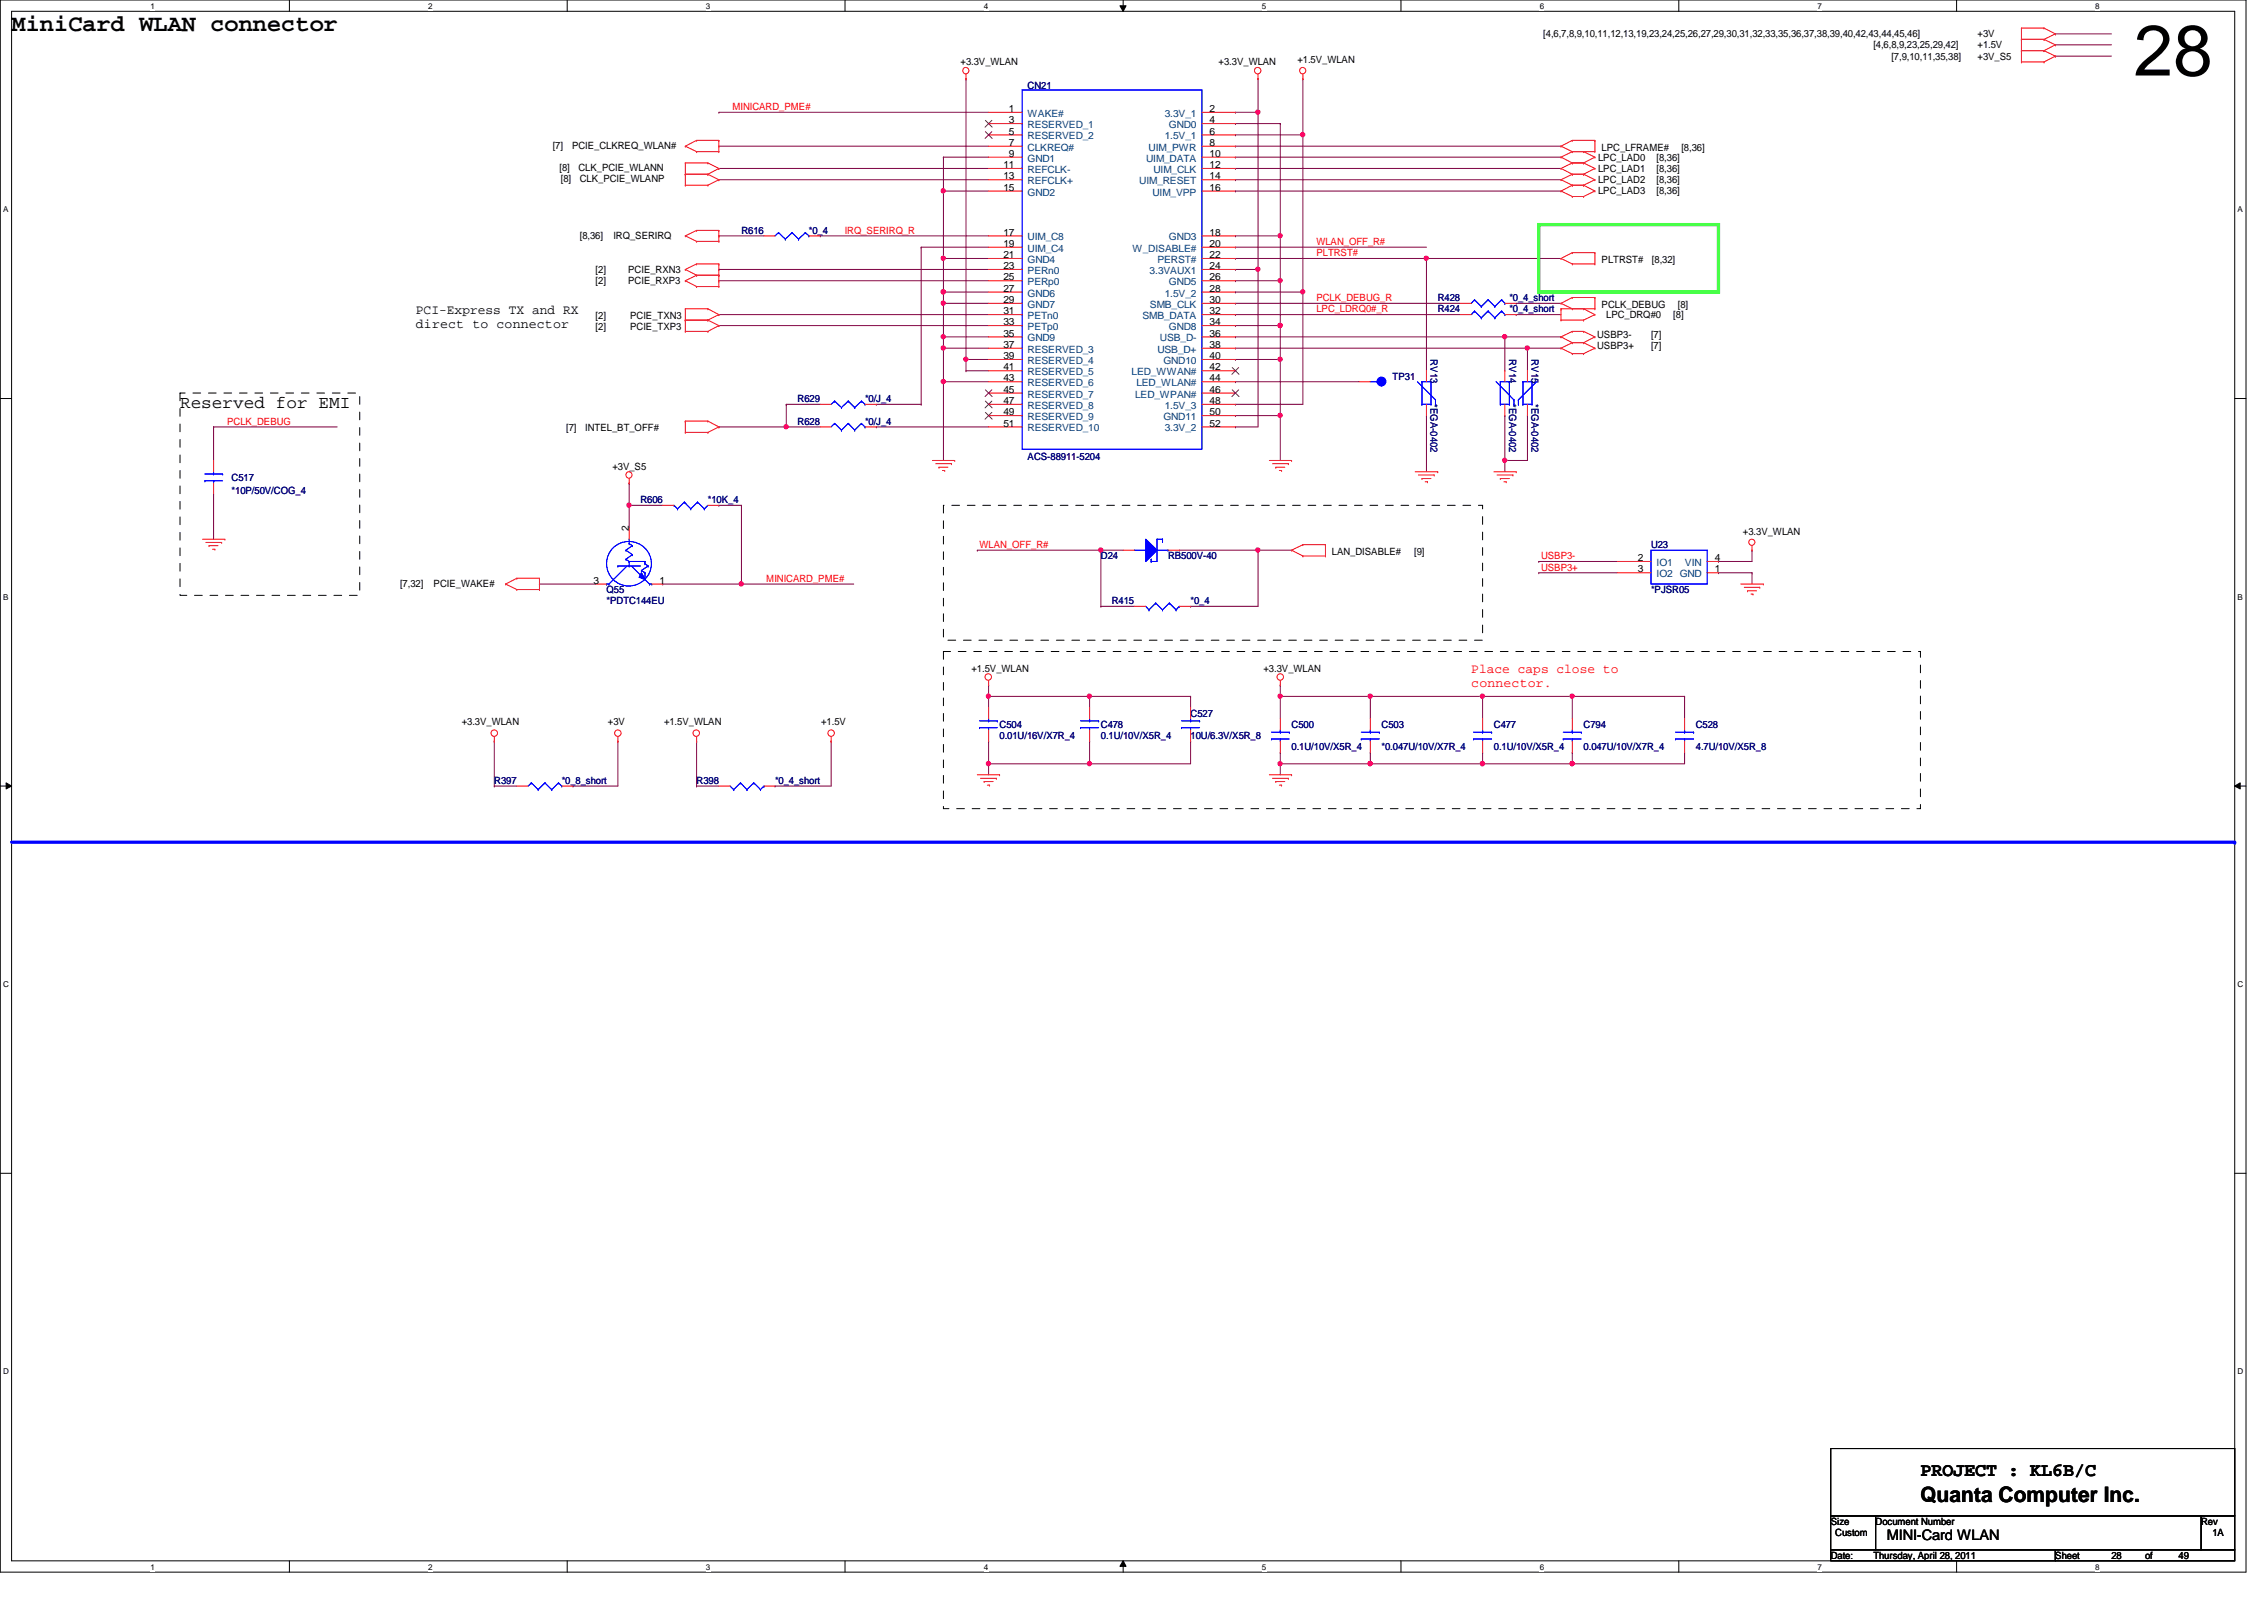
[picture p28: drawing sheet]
<svg xmlns="http://www.w3.org/2000/svg" width="297mm" height="210mm" viewBox="0 0 297 210" stroke-linecap="round" stroke-linejoin="round" font-family="sans-serif">
<defs><g id="words">
<text font-size="9.4" x="279.9" y="9.9">28</text>
<text font-size="3.1" x="1.5" y="4.1">MiniCard WLAN connector</text>
<text font-size="2.8" x="252" y="197.1">Quanta Computer Inc.</text>
<text font-size="2.5" x="252" y="193.6">PROJECT : KL6B/C</text>
<text font-size="2.3" x="23.6" y="53.5">Reserved for EMI</text>
<text font-size="1.9" x="247.6" y="202.1">MINI-Card WLAN</text>
<g font-size="1.7">
<text x="54.6" y="41.2">PCI-Express TX and RX</text>
<text x="54.6" y="43.1">direct to connector</text>
</g>
<g font-size="1.7" fill="#f00">
<text x="193" y="88.3">Place caps close to</text>
<text x="193" y="90.2">connector.</text>
</g>
<g font-size="1.3">
<text x="202.5" y="4.9">[4,6,7,8,9,10,11,12,13,19,23,24,25,26,27,29,30,31,32,33,35,36,37,38,39,40,42,43,44,45,46]</text>
<text x="259.5" y="4.9">+3V</text>
<text x="126" y="8.6">+3.3V_WLAN</text>
<text x="159.9" y="8.6">+3.3V_WLAN</text>
<text x="170.2" y="8.3">+1.5V_WLAN</text>
<text x="245.8" y="6.3">[4,6,8,9,23,25,29,42]</text>
<text x="248.2" y="7.8">[7,9,10,11,35,38]</text>
<text x="259.5" y="6.3">+1.5V</text>
<text x="259.5" y="7.8">+3V_S5</text>
<text x="132.4" y="14.7">1</text>
<text x="132.4" y="16.2">3</text>
<text x="132.4" y="17.7">5</text>
<text x="158.7" y="14.7">2</text>
<text x="158.7" y="16.2">4</text>
<text x="158.7" y="17.7">6</text>
<text x="72.5" y="19.6">[7]</text>
<text x="73.4" y="22.4">[8]</text>
<text x="73.6" y="23.9">[8]</text>
<text x="75.1" y="19.6">PCIE_CLKREQ_WLAN#</text>
<text x="75.9" y="22.4">CLK_PCIE_WLANN</text>
<text x="76.1" y="23.9">CLK_PCIE_WLANP</text>
<text x="131.7" y="22.1">11</text>
<text x="131.7" y="23.5">13</text>
<text x="132.4" y="19.1">7</text>
<text x="132.4" y="20.6">9</text>
<text x="158.7" y="19.1">8</text>
<text x="158.7" y="20.6">10</text>
<text x="158.7" y="22.1">12</text>
<text x="158.7" y="23.5">14</text>
<text x="209.7" y="21.1">LPC_LAD0</text>
<text x="209.7" y="22.6">LPC_LAD1</text>
<text x="210.1" y="19.8">LPC_LFRAME#</text>
<text x="217.3" y="21.1">[8,36]</text>
<text x="217.3" y="22.6">[8,36]</text>
<text x="220.6" y="19.8">[8,36]</text>
<text x="131.7" y="25">15</text>
<text x="158.7" y="25">16</text>
<text x="209.7" y="24">LPC_LAD2</text>
<text x="209.7" y="25.5">LPC_LAD3</text>
<text x="217.3" y="24">[8,36]</text>
<text x="217.3" y="25.5">[8,36]</text>
<text x="76.1" y="31.4">[8,36]</text>
<text x="78.1" y="35.8">[2]</text>
<text x="80.5" y="31.4">IRQ_SERIRQ</text>
<text x="82.4" y="35.8">PCIE_RXN3</text>
<text x="131.7" y="30.9">17</text>
<text x="131.7" y="32.4">19</text>
<text x="131.7" y="33.9">21</text>
<text x="131.7" y="35.3">23</text>
<text x="158.7" y="30.9">18</text>
<text x="158.7" y="32.4">20</text>
<text x="158.7" y="33.9">22</text>
<text x="158.7" y="35.3">24</text>
<text x="210.1" y="34.5">PLTRST#</text>
<text x="216.7" y="34.5">[8,32]</text>
<text x="78.1" y="37.3">[2]</text>
<text x="78.1" y="41.9">[2]</text>
<text x="82.4" y="37.3">PCIE_RXP3</text>
<text x="82.7" y="41.9">PCIE_TXN3</text>
<text x="131.7" y="36.8">25</text>
<text x="131.7" y="38.3">27</text>
<text x="131.7" y="39.8">29</text>
<text x="131.7" y="41.2">31</text>
<text x="158.7" y="36.8">26</text>
<text x="158.7" y="38.3">28</text>
<text x="158.7" y="39.8">30</text>
<text x="158.7" y="41.2">32</text>
<text x="210.1" y="40.4">PCLK_DEBUG</text>
<text x="210.7" y="41.7">LPC_DRQ#0</text>
<text x="219.5" y="41.7">[8]</text>
<text x="220.1" y="40.4">[8]</text>
<text x="78.1" y="43.3">[2]</text>
<text x="82.7" y="43.3">PCIE_TXP3</text>
<text x="131.7" y="42.7">33</text>
<text x="131.7" y="44.2">35</text>
<text x="131.7" y="45.6">37</text>
<text x="131.7" y="47.1">39</text>
<text x="158.7" y="42.7">34</text>
<text x="158.7" y="44.2">36</text>
<text x="158.7" y="45.6">38</text>
<text x="158.7" y="47.1">40</text>
<text x="209.5" y="44.4">USBP3-</text>
<text x="209.5" y="45.8">USBP3+</text>
<text x="216.6" y="44.4">[7]</text>
<text x="216.6" y="45.8">[7]</text>
<text x="131.7" y="48.6">41</text>
<text x="131.7" y="50">43</text>
<text x="131.7" y="51.5">45</text>
<text x="131.7" y="53">47</text>
<text x="158.7" y="48.6">42</text>
<text x="158.7" y="50">44</text>
<text x="158.7" y="51.5">46</text>
<text x="158.7" y="53">48</text>
<text x="74.3" y="56.6">[7]</text>
<text x="76.8" y="56.6">INTEL_BT_OFF#</text>
<text x="131.7" y="54.5">49</text>
<text x="131.7" y="56">51</text>
<text x="158.7" y="54.5">50</text>
<text x="158.7" y="56">52</text>
<text x="80.3" y="61.6">+3V_S5</text>
<text x="82.5" y="69.7" transform="rotate(-90 82.5 69.7)">2</text>
<text x="228.7" y="70.1">+3.3V_WLAN</text>
<text x="52.5" y="77">[7,32]</text>
<text x="56.9" y="77">PCIE_WAKE#</text>
<text x="77.8" y="76.6">3</text>
<text x="86.5" y="76.6">1</text>
<text x="174.7" y="72.8">LAN_DISABLE#</text>
<text x="185.5" y="72.8">[9]</text>
<text x="214.9" y="73.6">2</text>
<text x="214.9" y="75.1">3</text>
<text x="225" y="73.6">4</text>
<text x="225" y="75.1">1</text>
<text x="127.5" y="88.1">+1.5V_WLAN</text>
<text x="165.8" y="88.1">+3.3V_WLAN</text>
<text x="60.6" y="95.2">+3.3V_WLAN</text>
<text x="79.8" y="95.2">+3V</text>
<text x="87.1" y="95.2">+1.5V_WLAN</text>
<text x="107.7" y="95.2">+1.5V</text>
<text x="240.2" y="200.1">Size</text>
<text x="240.8" y="201.5">Custom</text>
<text x="246.1" y="200.1">Document Number</text>
<text x="288.8" y="200.1">Rev</text>
<text x="290.3" y="201.5">1A</text>
<text x="240.2" y="204.5">Date:</text>
<text x="245.8" y="204.5">Thursday, April 28, 2011</text>
<text x="269.7" y="204.5">Sheet</text>
<text x="277" y="204.5">28</text>
<text x="281.4" y="204.5">of</text>
<text x="285.8" y="204.5">49</text>
</g>
<g font-size="1.3" fill="#000080">
<text x="134.8" y="11.6">CN21</text>
<text x="97.3" y="30.6">R616</text>
<text x="106.1" y="30.6">*0_4</text>
<text x="188.6" y="41">R424</text>
<text x="188.6" y="39.5">R428</text>
<text x="198" y="41">*0_4_short</text>
<text x="198" y="39.5">*0_4_short</text>
<text x="187.7" y="47.2" transform="rotate(90 187.7 47.2)">RV13</text>
<text x="198" y="47.2" transform="rotate(90 198 47.2)">RV14</text>
<text x="201" y="47.2" transform="rotate(90 201 47.2)">RV15</text>
<text x="104.6" y="52.7">R629</text>
<text x="113.5" y="52.7">*0/J_4</text>
<text x="182.7" y="49.8">TP31</text>
<text x="187.7" y="53" transform="rotate(90 187.7 53)">*EGA-0402</text>
<text x="198" y="53" transform="rotate(90 198 53)">*EGA-0402</text>
<text x="201" y="53" transform="rotate(90 201 53)">*EGA-0402</text>
<text x="104.6" y="55.7">R628</text>
<text x="113.5" y="55.7">*0/J_4</text>
<text x="30.4" y="63.1">C517</text>
<text x="30.4" y="64.9">*10P/50V/COG_4</text>
<text x="84" y="66">R606</text>
<text x="92.9" y="66">*10K_4</text>
<text x="134.8" y="60.3">ACS-88911-5204</text>
<text x="216.6" y="71.9">U23</text>
<text x="79.6" y="77.8">Q55</text>
<text x="144.4" y="73.4">D24</text>
<text x="153.2" y="73.4">RB500V-40</text>
<text x="216.6" y="77.8">*PJSR05</text>
<text x="79.6" y="79.3">*PDTC144EU</text>
<text x="145.9" y="79.3">R415</text>
<text x="156.2" y="79.3">*0_4</text>
<text x="131.1" y="95.5">C504</text>
<text x="144.4" y="95.5">C478</text>
<text x="156.2" y="94">C527</text>
<text x="169.5" y="95.5">C500</text>
<text x="181.3" y="95.5">C503</text>
<text x="196" y="95.5">C477</text>
<text x="207.8" y="95.5">C794</text>
<text x="222.5" y="95.5">C528</text>
<text x="131.1" y="96.9">0.01U/16V/X7R_4</text>
<text x="144.4" y="96.9">0.1U/10V/X5R_4</text>
<text x="156.2" y="96.9">10U/6.3V/X5R_8</text>
<text x="169.5" y="98.4">0.1U/10V/X5R_4</text>
<text x="181.3" y="98.4">*0.047U/10V/X7R_4</text>
<text x="196" y="98.4">0.1U/10V/X5R_4</text>
<text x="207.8" y="98.4">0.047U/10V/X7R_4</text>
<text x="222.5" y="98.4">4.7U/10V/X5R_8</text>
<text x="64.9" y="102.8">R397</text>
<text x="73.7" y="102.8">*0_8_short</text>
<text x="91.4" y="102.8">R398</text>
<text x="101.7" y="102.8">*0_4_short</text>
</g>
<g font-size="1.3" fill="#f00">
<text x="96.1" y="14.4">MINICARD_PME#</text>
<text x="110.8" y="30.6">IRQ_SERIRQ_R</text>
<text x="172.7" y="32.1">WLAN_OFF_R#</text>
<text x="172.7" y="33.6">PLTRST#</text>
<text x="172.7" y="41">LPC_LDRQ0#_R</text>
<text x="172.7" y="39.5">PCLK_DEBUG_R</text>
<text x="29.8" y="55.7">PCLK_DEBUG</text>
<text x="128.5" y="71.9">WLAN_OFF_R#</text>
<text x="100.5" y="76.3">MINICARD_PME#</text>
<text x="202.2" y="73.4">USBP3-</text>
<text x="202.2" y="74.8">USBP3+</text>
</g>
<g font-size="1.3" fill="#004080">
<text x="134.8" y="15.3">WAKE#</text>
<text x="134.8" y="16.8">RESERVED_1</text>
<text x="152.8" y="15.3">3.3V_1</text>
<text x="153.4" y="16.8">GND0</text>
<text x="134.8" y="18.3">RESERVED_2</text>
<text x="134.8" y="19.8">CLKREQ#</text>
<text x="134.8" y="21.2">GND1</text>
<text x="134.8" y="22.7">REFCLK-</text>
<text x="150.4" y="21.2">UIM_DATA</text>
<text x="150.7" y="19.8">UIM_PWR</text>
<text x="151.3" y="22.7">UIM_CLK</text>
<text x="152.8" y="18.3">1.5V_1</text>
<text x="134.8" y="24.2">REFCLK+</text>
<text x="134.8" y="25.7">GND2</text>
<text x="149.5" y="24.2">UIM_RESET</text>
<text x="151.2" y="25.7">UIM_VPP</text>
<text x="134.8" y="31.5">UIM_C8</text>
<text x="134.8" y="33">UIM_C4</text>
<text x="134.8" y="34.5">GND4</text>
<text x="134.8" y="35.9">PERn0</text>
<text x="148.6" y="33">W_DISABLE#</text>
<text x="150.8" y="35.9">3.3VAUX1</text>
<text x="151.8" y="34.5">PERST#</text>
<text x="153.4" y="31.5">GND3</text>
<text x="134.8" y="37.4">PERp0</text>
<text x="134.8" y="38.9">GND6</text>
<text x="134.8" y="40.4">GND7</text>
<text x="134.8" y="41.9">PETn0</text>
<text x="149.9" y="41.9">SMB_DATA</text>
<text x="150.9" y="40.4">SMB_CLK</text>
<text x="152.8" y="38.9">1.5V_2</text>
<text x="153.4" y="37.4">GND5</text>
<text x="134.8" y="43.3">PETp0</text>
<text x="134.8" y="44.8">GND9</text>
<text x="134.8" y="46.3">RESERVED_3</text>
<text x="134.8" y="47.8">RESERVED_4</text>
<text x="151.8" y="46.3">USB_D+</text>
<text x="152.2" y="44.8">USB_D-</text>
<text x="152.7" y="47.8">GND10</text>
<text x="153.4" y="43.3">GND8</text>
<text x="134.8" y="49.2">RESERVED_5</text>
<text x="134.8" y="50.7">RESERVED_6</text>
<text x="134.8" y="52.2">RESERVED_7</text>
<text x="134.8" y="53.6">RESERVED_8</text>
<text x="148.5" y="49.2">LED_WWAN#</text>
<text x="148.9" y="52.2">LED_WPAN#</text>
<text x="149.1" y="50.7">LED_WLAN#</text>
<text x="152.8" y="53.6">1.5V_3</text>
<text x="134.8" y="55.1">RESERVED_9</text>
<text x="134.8" y="56.6">RESERVED_10</text>
<text x="152.7" y="55.1">GND11</text>
<text x="152.8" y="56.6">3.3V_2</text>
<text x="217.3" y="74.3">IO1</text>
<text x="217.3" y="75.7">IO2 GND</text>
<text x="221.1" y="74.3">VIN</text>
</g>
<g font-size="1.1">
<text x="19.7" y="1.1">1</text>
<text x="56.2" y="1.1">2</text>
<text x="92.6" y="1.1">3</text>
<text x="129.1" y="1.1">4</text>
<text x="165.6" y="1.1">5</text>
<text x="202" y="1.1">6</text>
<text x="238.5" y="1.1">7</text>
<text x="274.9" y="1.1">8</text>
<text x=".4" y="27.9">A</text>
<text x="293.6" y="27.9">A</text>
<text x=".4" y="78.7">B</text>
<text x="293.6" y="78.7">B</text>
<text x=".4" y="129.5">C</text>
<text x="293.6" y="129.5">C</text>
<text x=".4" y="180.3">D</text>
<text x="293.6" y="180.3">D</text>
<text x="19.7" y="205.9">1</text>
<text x="56.2" y="205.9">2</text>
<text x="92.6" y="205.9">3</text>
<text x="129.1" y="205.9">4</text>
<text x="165.6" y="205.9">5</text>
<text x="202" y="205.9">6</text>
<text x="238.5" y="205.9">7</text>
<text x="274.9" y="205.9">8</text>
</g>
</g></defs>
<path d="M0 0h294.7v206.2h-294.7zM1.5 1.5h291.7v203.3h-291.7z" fill="none" stroke="#000" stroke-width=".13"/>
<g fill="#fff">
<path d="M19.7 .2h.6v1.2h-.6z"/>
<path d="M19.7 204.9h.6v1.2h-.6z"/>
</g>
<path d="M38 0v1.5M38 204.8v1.4" fill="none" stroke="#000" stroke-width=".13"/>
<g fill="#fff">
<path d="M56.2 .2h.6v1.2h-.6z"/>
<path d="M56.2 204.9h.6v1.2h-.6z"/>
</g>
<path d="M74.4 0v1.5M74.4 204.8v1.4" fill="none" stroke="#000" stroke-width=".13"/>
<g fill="#fff">
<path d="M92.6 .2h.6v1.2h-.6z"/>
<path d="M92.6 204.9h.6v1.2h-.6z"/>
</g>
<path d="M110.9 0v1.5M110.9 204.8v1.4" fill="none" stroke="#000" stroke-width=".13"/>
<g fill="#fff">
<path d="M129.1 .2h.6v1.2h-.6z"/>
<path d="M129.1 204.9h.6v1.2h-.6z"/>
</g>
<path d="M146.9 .8h.8l-.3 .7zM147.4 0v1.5M147.4 204.8l.3 .7h-.8zM147.4 204.8v1.4" fill="none" stroke="#000" stroke-width=".13"/>
<path d="M146.9 .8h.8l-.3 .7zM147.4 204.8l.3 .7h-.8z" fill="#000"/>
<g fill="#fff">
<path d="M165.6 .2h.6v1.2h-.6z"/>
<path d="M165.6 204.9h.6v1.2h-.6z"/>
</g>
<path d="M183.8 0v1.5M183.8 204.8v1.4" fill="none" stroke="#000" stroke-width=".13"/>
<g fill="#fff">
<path d="M202 .2h.6v1.2h-.6z"/>
<path d="M202 204.9h.6v1.2h-.6z"/>
</g>
<path d="M220.3 0v1.5M220.3 204.8v1.4" fill="none" stroke="#000" stroke-width=".13"/>
<g fill="#fff">
<path d="M238.5 .2h.6v1.2h-.6z"/>
<path d="M238.5 204.9h.6v1.2h-.6z"/>
</g>
<path d="M256.7 0v1.5M256.7 204.8v1.4" fill="none" stroke="#000" stroke-width=".13"/>
<g fill="#fff">
<path d="M274.9 .2h.6v1.2h-.6z"/>
<path d="M274.9 204.9h.6v1.2h-.6z"/>
<path d="M.4 26.9h.7v1.2h-.7z"/>
<path d="M293.6 26.9h.7v1.2h-.7z"/>
<path d="M.4 77.7h.7v1.2h-.7z"/>
<path d="M293.6 77.7h.7v1.2h-.7z"/>
</g>
<path d="M0 52.3h1.5M293.2 52.3h1.5" fill="none" stroke="#000" stroke-width=".13"/>
<g fill="#fff">
<path d="M.4 128.5h.8v1.2h-.8z"/>
<path d="M293.6 128.5h.7v1.2h-.7z"/>
</g>
<path d="M0 103.1h1.5M.8 102.7l.7 .4-.7 .4zM293.2 103.1l.7-.4v.8zM293.2 103.1h1.5" fill="none" stroke="#000" stroke-width=".13"/>
<path d="M.8 102.7l.7 .4-.7 .4zM293.2 103.1l.7-.4v.8z" fill="#000"/>
<g fill="#fff">
<path d="M.4 179.3h.8v1.2h-.8z"/>
<path d="M293.6 179.3h.7v1.2h-.7z"/>
</g>
<path d="M0 153.9h1.5M293.2 153.9h1.5" fill="none" stroke="#000" stroke-width=".13"/>
<g fill="none" stroke="#800040" stroke-width=".13">
<path d="M94.3 19.2h.1M94.3 19.2h35.4M162.1 19.2h.1M162.1 19.2h42.7M94.3 35.3h.1M94.3 35.3h35.4M162.1 23.6h.1M162.1 25.1h.1M162.1 20.6h.1M162.1 22.1h.1M162.1 23.6h42.7M162.1 25.1h42.7"/>
<path d="M162.1 20.6h42.7M162.1 22.1h42.7M187.2 33.9h.1M187.2 33.9h17.6M126.7 48.6h.1M126.7 47.2h.1M126.7 48.6h3M126.7 47.2v1.4M162.1 54.5h.1M162.1 54.5h5.9"/>
</g>
<circle cx="187.1" cy="33.9" r=".29" fill="#f0f"/>
<circle cx="187.1" cy="33.9" r=".29" fill="none" stroke="#f0f" stroke-width=".13"/>
<path d="M94.3 36.8h.1M94.3 36.8h35.4M94.3 42.7h.1M94.3 41.3h.1M94.3 42.7h35.4M94.3 41.3h35.4M162.1 42.7h.1M162.1 42.7h5.9M168 54.5h.1M168 54.5v5.9" fill="none" stroke="#800040" stroke-width=".13"/>
<circle cx="167.9" cy="54.5" r=".29" fill="#f0f"/>
<circle cx="167.9" cy="54.5" r=".29" fill="none" stroke="#f0f" stroke-width=".13"/>
<path d="M162.1 14.7h.1M165.1 10.3h.1M165.1 10.3v4.4h-3M123.8 25.1h.1M123.8 25.1h5.9" fill="none" stroke="#800040" stroke-width=".13"/>
<circle cx="123.7" cy="25" r=".29" fill="#f0f"/>
<circle cx="123.7" cy="25" r=".29" fill="none" stroke="#f0f" stroke-width=".13"/>
<path d="M123.8 25.1h.1M123.8 25.1v8.8M123.8 45.7h.1M123.8 45.7v4.4" fill="none" stroke="#800040" stroke-width=".13"/>
<circle cx="123.7" cy="45.7" r=".29" fill="#f0f"/>
<circle cx="123.7" cy="45.7" r=".29" fill="none" stroke="#f0f" stroke-width=".13"/>
<path d="M94.3 23.6h.1M94.3 22.1h.1M94.3 23.6h35.4M94.3 22.1h35.4M123.8 20.6h.1M123.8 20.6v4.5M168 47.2h.1M168 47.2v7.3" fill="none" stroke="#800040" stroke-width=".13"/>
<circle cx="167.9" cy="47.1" r=".29" fill="#f0f"/>
<circle cx="167.9" cy="47.1" r=".29" fill="none" stroke="#f0f" stroke-width=".13"/>
<path d="M123.8 38.3h.1M123.8 38.3v1.5" fill="none" stroke="#800040" stroke-width=".13"/>
<circle cx="123.7" cy="38.3" r=".29" fill="#f0f"/>
<circle cx="123.7" cy="38.3" r=".29" fill="none" stroke="#f0f" stroke-width=".13"/>
<path d="M123.8 39.8h.1M123.8 39.8v4.4M126.7 47.2h.1M126.7 47.2h3" fill="none" stroke="#800040" stroke-width=".13"/>
<circle cx="126.7" cy="47.1" r=".29" fill="#f0f"/>
<circle cx="126.7" cy="47.1" r=".29" fill="none" stroke="#f0f" stroke-width=".13"/>
<path d="M123.8 50.1h.1M123.8 50.1h5.9" fill="none" stroke="#800040" stroke-width=".13"/>
<circle cx="123.7" cy="50.1" r=".29" fill="#f0f"/>
<circle cx="123.7" cy="50.1" r=".29" fill="none" stroke="#f0f" stroke-width=".13"/>
<path d="M162.1 16.2h.1M162.1 16.2h5.9M168 16.2h.1M168 16.2v20.6M162.1 32.4h.1M162.1 30.9h.1M162.1 32.4h25.1M162.1 30.9h5.9M168 30.9h.1" fill="none" stroke="#800040" stroke-width=".13"/>
<circle cx="167.9" cy="30.9" r=".29" fill="#f0f"/>
<circle cx="167.9" cy="30.9" r=".29" fill="none" stroke="#f0f" stroke-width=".13"/>
<path d="M162.1 17.7h.1M162.1 17.7h8.8M170.9 17.7h.1M170.9 17.7v20.6" fill="none" stroke="#800040" stroke-width=".13"/>
<circle cx="170.9" cy="38.3" r=".29" fill="#f0f"/>
<circle cx="170.9" cy="38.3" r=".29" fill="none" stroke="#f0f" stroke-width=".13"/>
<circle cx="170.9" cy="17.7" r=".29" fill="#f0f"/>
<circle cx="170.9" cy="17.7" r=".29" fill="none" stroke="#f0f" stroke-width=".13"/>
<path d="M162.1 38.3h.1M162.1 38.3h8.8M168 36.8h.1M168 36.8v5.9M170.9 38.3h.1M170.9 38.3v14.7h-8.8M162.1 53h.1M162.1 56h.1M162.1 56h3" fill="none" stroke="#800040" stroke-width=".13"/>
<circle cx="167.9" cy="42.7" r=".29" fill="#f0f"/>
<circle cx="167.9" cy="42.7" r=".29" fill="none" stroke="#f0f" stroke-width=".13"/>
<circle cx="167.9" cy="36.8" r=".29" fill="#f0f"/>
<circle cx="167.9" cy="36.8" r=".29" fill="none" stroke="#f0f" stroke-width=".13"/>
<path d="M162.1 36.8h.1M162.1 36.8h5.9M123.8 44.2h.1M123.8 44.2h5.9" fill="none" stroke="#800040" stroke-width=".13"/>
<circle cx="123.7" cy="44.2" r=".29" fill="#f0f"/>
<circle cx="123.7" cy="44.2" r=".29" fill="none" stroke="#f0f" stroke-width=".13"/>
<path d="M123.8 39.8h.1M123.8 39.8h5.9" fill="none" stroke="#800040" stroke-width=".13"/>
<circle cx="123.7" cy="39.8" r=".29" fill="#f0f"/>
<circle cx="123.7" cy="39.8" r=".29" fill="none" stroke="#f0f" stroke-width=".13"/>
<path d="M123.8 38.3h.1M123.8 33.9h.1M123.8 38.3h5.9M123.8 33.9v4.4M123.8 33.9h5.9M123.8 50.1h.1M123.8 50.1v10.3" fill="none" stroke="#800040" stroke-width=".13"/>
<circle cx="123.7" cy="38.3" r=".29" fill="#f0f"/>
<circle cx="123.7" cy="38.3" r=".29" fill="none" stroke="#f0f" stroke-width=".13"/>
<circle cx="123.7" cy="33.9" r=".29" fill="#f0f"/>
<circle cx="123.7" cy="33.9" r=".29" fill="none" stroke="#f0f" stroke-width=".13"/>
<path d="M94.3 14.7h.1M94.3 14.7h35.4M126.7 10.3h.1M126.7 10.3v36.9M123.8 20.6h.1M123.8 20.6h5.9M165.1 72.2h.1M165.1 72.2v7.3" fill="none" stroke="#800040" stroke-width=".13"/>
<circle cx="165" cy="72.2" r=".29" fill="#f0f"/>
<circle cx="165" cy="72.2" r=".29" fill="none" stroke="#f0f" stroke-width=".13"/>
<path d="M144.4 72.2h.1M144.4 79.5h.1M144.4 72.2h3M144.4 79.5h4.4M144.4 72.2v7.3M154.7 72.2h.1M154.7 72.2h14.8M165.1 72.2h.1" fill="none" stroke="#800040" stroke-width=".13"/>
<circle cx="144.4" cy="72.2" r=".29" fill="#f0f"/>
<circle cx="144.4" cy="72.2" r=".29" fill="none" stroke="#f0f" stroke-width=".13"/>
<path d="M162.1 50.1h.1M162.1 50.1h16.2M128.2 72.2h.1M128.2 72.2h16.2M156.2 79.5h.1M156.2 79.5h8.9M129.7 97.2h.1M129.7 97.2v3" fill="none" stroke="#800040" stroke-width=".13"/>
<circle cx="129.7" cy="100.2" r=".29" fill="#f0f"/>
<circle cx="129.7" cy="100.2" r=".29" fill="none" stroke="#f0f" stroke-width=".13"/>
<path d="M143 100.2h.1M143 100.2h13.2" fill="none" stroke="#800040" stroke-width=".13"/>
<circle cx="142.9" cy="100.2" r=".29" fill="#f0f"/>
<circle cx="142.9" cy="100.2" r=".29" fill="none" stroke="#f0f" stroke-width=".13"/>
<path d="M143 97.2h.1M143 91.4h.1M143 91.4v1.4M143 97.2v3M168 100.2h.1M168 100.2v1.4M168 100.2h11.8M206.3 100.2h.1M206.3 100.2h14.7" fill="none" stroke="#800040" stroke-width=".13"/>
<circle cx="179.8" cy="100.2" r=".29" fill="#f0f"/>
<circle cx="179.8" cy="100.2" r=".29" fill="none" stroke="#f0f" stroke-width=".13"/>
<circle cx="167.9" cy="100.2" r=".29" fill="#f0f"/>
<circle cx="167.9" cy="100.2" r=".29" fill="none" stroke="#f0f" stroke-width=".13"/>
<path d="M194.5 100.2h.1M194.5 100.2h11.8" fill="none" stroke="#800040" stroke-width=".13"/>
<circle cx="206.3" cy="100.2" r=".29" fill="#f0f"/>
<circle cx="206.3" cy="100.2" r=".29" fill="none" stroke="#f0f" stroke-width=".13"/>
<circle cx="194.5" cy="100.2" r=".29" fill="#f0f"/>
<circle cx="194.5" cy="100.2" r=".29" fill="none" stroke="#f0f" stroke-width=".13"/>
<path d="M179.8 100.2h.1M179.8 100.2h14.7" fill="none" stroke="#800040" stroke-width=".13"/>
<circle cx="194.5" cy="100.2" r=".29" fill="#f0f"/>
<circle cx="194.5" cy="100.2" r=".29" fill="none" stroke="#f0f" stroke-width=".13"/>
<circle cx="179.8" cy="100.2" r=".29" fill="#f0f"/>
<circle cx="179.8" cy="100.2" r=".29" fill="none" stroke="#f0f" stroke-width=".13"/>
<path d="M168 91.4h.1M168 91.4v2.9M179.8 91.4h.1M179.8 91.4h14.7M194.5 91.4h.1M194.5 91.4v2.9" fill="none" stroke="#800040" stroke-width=".13"/>
<circle cx="194.5" cy="91.3" r=".29" fill="#f0f"/>
<circle cx="194.5" cy="91.3" r=".29" fill="none" stroke="#f0f" stroke-width=".13"/>
<circle cx="179.8" cy="91.3" r=".29" fill="#f0f"/>
<circle cx="179.8" cy="91.3" r=".29" fill="none" stroke="#f0f" stroke-width=".13"/>
<path d="M168 89.9h.1M168 89.9v1.5M179.8 91.4h.1M179.8 91.4v2.9M206.3 91.4h.1M206.3 98.7h.1M206.3 91.4v2.9M206.3 98.7v1.5" fill="none" stroke="#800040" stroke-width=".13"/>
<circle cx="206.3" cy="100.2" r=".29" fill="#f0f"/>
<circle cx="206.3" cy="100.2" r=".29" fill="none" stroke="#f0f" stroke-width=".13"/>
<path d="M206.3 91.4h.1M206.3 91.4h14.7" fill="none" stroke="#800040" stroke-width=".13"/>
<circle cx="206.3" cy="91.3" r=".29" fill="#f0f"/>
<circle cx="206.3" cy="91.3" r=".29" fill="none" stroke="#f0f" stroke-width=".13"/>
<path d="M168 91.4h.1M168 91.4h11.8" fill="none" stroke="#800040" stroke-width=".13"/>
<circle cx="167.9" cy="91.3" r=".29" fill="#f0f"/>
<circle cx="167.9" cy="91.3" r=".29" fill="none" stroke="#f0f" stroke-width=".13"/>
<g fill="none" stroke="#800040" stroke-width=".13">
<path d="M129.7 89.9h.1M129.7 91.4h.1M129.7 89.9v2.9M143 91.4h.1M143 91.4h13.2M168 98.7h.1M168 98.7v1.5M179.8 98.7h.1M179.8 98.7v1.5M194.5 98.7h.1M194.5 91.4h.1M194.5 98.7v1.5"/>
<path d="M194.5 91.4h11.8M221 91.4h.1M221 98.7h.1M221 91.4v2.9M221 98.7v1.5M129.7 100.2h.1M129.7 100.2v1.4"/>
</g>
<circle cx="142.9" cy="91.3" r=".29" fill="#f0f"/>
<circle cx="142.9" cy="91.3" r=".29" fill="none" stroke="#f0f" stroke-width=".13"/>
<path d="M200.4 45.7h.1M200.4 45.7h4.4" fill="none" stroke="#800040" stroke-width=".13"/>
<circle cx="200.4" cy="45.7" r=".29" fill="#f0f"/>
<circle cx="200.4" cy="45.7" r=".29" fill="none" stroke="#f0f" stroke-width=".13"/>
<path d="M197.4 44.2h.1M197.4 44.2h7.4" fill="none" stroke="#800040" stroke-width=".13"/>
<circle cx="197.4" cy="44.2" r=".29" fill="#f0f"/>
<circle cx="197.4" cy="44.2" r=".29" fill="none" stroke="#f0f" stroke-width=".13"/>
<path d="M165.1 35.3h.1M165.1 35.3v20.7" fill="none" stroke="#800040" stroke-width=".13"/>
<circle cx="165" cy="35.3" r=".29" fill="#f0f"/>
<circle cx="165" cy="35.3" r=".29" fill="none" stroke="#f0f" stroke-width=".13"/>
<path d="M165.1 14.7h.1M165.1 14.7v20.6h-3M162.1 35.3h.1" fill="none" stroke="#800040" stroke-width=".13"/>
<circle cx="165" cy="14.7" r=".29" fill="#f0f"/>
<circle cx="165" cy="14.7" r=".29" fill="none" stroke="#f0f" stroke-width=".13"/>
<g fill="none" stroke="#800040" stroke-width=".13">
<path d="M162.1 47.2h.1M168 42.7h.1M168 42.7v4.5h-5.9M201.9 73.7h.1M201.9 75.1h.1M201.9 75.1h10.3M201.9 73.7h10.3M225.5 75.1h.1M225.5 73.7h.1M225.5 75.1h4.4M229.9 75.1h.1M229.9 72.2h.1"/>
<path d="M229.9 72.2v1.5h-4.4M229.9 75.1v1.5M156.2 91.4h.1M156.2 97.2h.1M156.2 91.4v1.4M156.2 97.2v3"/>
</g>
<circle cx="167.9" cy="42.7" r=".29" fill="#f0f"/>
<circle cx="167.9" cy="42.7" r=".29" fill="none" stroke="#f0f" stroke-width=".13"/>
<path d="M269.7 5.9h.1M269.7 4.4h.1M269.7 7.4h.1M269.7 5.9h7.3M269.7 4.4h7.3M269.7 7.4h7.3M123.8 45.7h.1M123.8 44.2h.1M123.8 45.7h5.9M123.8 44.2v1.5M97.3 76.6h.1M97.3 76.6h14.7" fill="none" stroke="#800040" stroke-width=".13"/>
<circle cx="97.2" cy="76.6" r=".29" fill="#f0f"/>
<circle cx="97.2" cy="76.6" r=".29" fill="none" stroke="#f0f" stroke-width=".13"/>
<path d="M70.8 76.6h.1M70.8 76.6h7.3M82.5 66.3h.1M82.5 66.3h4.4M82.5 66.3v3M94.3 66.3h.1M94.3 66.3h3" fill="none" stroke="#800040" stroke-width=".13"/>
<circle cx="82.5" cy="66.3" r=".29" fill="#f0f"/>
<circle cx="82.5" cy="66.3" r=".29" fill="none" stroke="#f0f" stroke-width=".13"/>
<g fill="none" stroke="#800040" stroke-width=".13">
<path d="M94.3 30.9h.1M94.3 30.9h5.9M107.6 30.9h.1M107.6 30.9h22.1M162.1 41.3h.1M162.1 41.3h29.5M198.9 41.3h.1M198.9 41.3h5.9M82.5 63.4h.1M82.5 63.4v2.9M86.9 76.6h.1M97.3 66.3h.1"/>
<path d="M97.3 66.3v10.3h-10.4M129.7 91.4h.1M129.7 91.4h13.3"/>
</g>
<circle cx="129.7" cy="91.3" r=".29" fill="#f0f"/>
<circle cx="129.7" cy="91.3" r=".29" fill="none" stroke="#f0f" stroke-width=".13"/>
<g fill="none" stroke="#800040" stroke-width=".13">
<path d="M170.9 10.3h.1M170.9 10.3v7.4M120.9 32.4h.1M120.9 32.4h8.8M120.9 32.4v20.6M162.1 39.8h.1M162.1 39.8h29.5M198.9 39.8h.1M198.9 39.8h5.9M28 56h.1M28 56v4.4M28 56h16.2"/>
<path d="M103.2 56h.1M103.2 53h.1M103.2 56h4.4M103.2 53h4.4M103.2 53v3M115 56h.1M115 53h.1M115 56h14.7M115 53h5.9M120.9 53h.1M28 64.8h.1M28 64.8v5.9"/>
<path d="M64.9 97.2h.1M64.9 97.2v5.9M81.1 97.2h.1M81.1 97.2v5.9h-5.9M91.4 97.2h.1M91.4 97.2v5.9M109 97.2h.1M109 97.2v5.9h-7.3M64.9 103.1h.1M64.9 103.1h2.9M75.2 103.1h.1M91.4 103.1h.1"/>
<path d="M91.4 103.1h2.9M101.7 103.1h.1M129.7 100.2h.1M129.7 100.2h13.3"/>
</g>
<circle cx="103.1" cy="56" r=".29" fill="#f0f"/>
<circle cx="103.1" cy="56" r=".29" fill="none" stroke="#f0f" stroke-width=".13"/>
<path d="M187.2 33.9h.1M187.2 33.9v14.7M94.3 56h.1M94.3 56h8.9M187.2 54.5h.1M187.2 54.5v7.4M200.4 45.7h.1M200.4 54.5h.1M200.4 45.7v2.9M200.4 54.5v5.9h-3M197.4 60.4h.1" fill="none" stroke="#800040" stroke-width=".13"/>
<circle cx="197.4" cy="60.4" r=".29" fill="#f0f"/>
<circle cx="197.4" cy="60.4" r=".29" fill="none" stroke="#f0f" stroke-width=".13"/>
<path d="M162.1 33.9h.1M162.1 33.9h25.1M162.1 44.2h.1M162.1 45.7h.1M162.1 44.2h35.3M162.1 45.7h38.3M197.4 54.5h.1M197.4 44.2h.1M197.4 44.2v4.4M197.4 54.5v7.4M197.4 60.4h.1" fill="none" stroke="#800040" stroke-width=".13"/>
<g fill="none" stroke="#f00" stroke-width=".13">
<path d="M89.9 19.2h.1M89.9 19.2l1.5 .7M91.4 18.4h.1M91.4 19.9h.1M91.4 18.4l-1.5 .8M91.4 18.4h2.9M91.4 19.9h2.9M94.3 18.4h.1M94.3 19.9h.1M94.3 18.4v1.5M126.7 10.3h.1M126.7 9.7v.6"/>
<path d="M165.1 10.3h.1M165.1 9.7v.6M170.9 10.3h.1M170.9 9.7v.6M204.8 19.2h.1M204.8 19.2l1.5 .7M206.3 19.9h.1M206.3 18.4h.1M206.3 18.4h3M206.3 19.9h3M206.3 19.9l-1.5 .7M206.3 18.4l-1.5 .8"/>
<path d="M207.8 19.9h.1M207.8 19.9l1.5 .7M209.3 19.9h.1M209.3 18.4h.1M209.3 18.4v1.5M265.2 6.6h.1M265.2 5.2h.1M265.2 3.7h.1M265.2 8.1h.1M265.2 5.2h3M265.2 6.6h3M265.2 3.7v4.4"/>
<path d="M265.2 3.7h3M265.2 8.1h3M268.2 5.2h.1M268.2 6.6h.1M268.2 3.7h.1M268.2 8.1h.1M268.2 5.2l1.5 .7M268.2 3.7l1.5 .7M268.2 6.6l1.5 .8M269.7 5.9h.1M269.7 4.4h.1M269.7 7.4h.1"/>
<path d="M269.7 5.9l-1.5 .7M269.7 4.4l-1.5 .8M269.7 7.4l-1.5 .7M89.9 36.8h.1M89.9 35.3h.1M89.9 22.9h.1M89.9 21.4h.1M89.9 24.3h.1M89.9 30.9h.1M89.9 21.4h3M89.9 22.9h3M89.9 24.3h3"/>
<path d="M89.9 21.4v2.9M89.9 36.8l1.5 .8M89.9 35.3l1.5 .8M89.9 30.9l1.5 .8M91.4 36.1h.1M91.4 37.6h.1M91.4 34.6h.1M91.4 30.2h.1M91.4 31.7h.1M91.4 36.1l-1.5 .7M91.4 36.1h2.9M91.4 37.6h2.9"/>
<path d="M91.4 34.6l-1.5 .7M91.4 34.6h2.9M91.4 30.2h2.9M91.4 30.2l-1.5 .7M91.4 31.7h2.9M92.9 21.4h.1M92.9 22.9h.1M92.9 24.3h.1M92.9 21.4l1.4 .7M92.9 22.9l1.4 .7M94.3 36.1h.1M94.3 37.6h.1"/>
<path d="M94.3 34.6h.1M94.3 22.1h.1M94.3 23.6h.1M94.3 31.7h.1M94.3 30.2h.1M94.3 30.2v1.5M94.3 34.6v3M94.3 22.1l-1.4 .8M94.3 23.6l-1.4 .7M204.8 39.8h.1M204.8 20.6h.1M204.8 22.1h.1"/>
<path d="M204.8 23.6h.1M204.8 25.1h.1M204.8 33.9h.1M204.8 39.8l1.5 .7M204.8 20.6l1.5 .8M204.8 22.1l1.5 .8M204.8 23.6l1.5 .7M204.8 25.1l1.5 .7M204.8 33.9l1.5 .7M206.3 39h.1M206.3 21.4h.1M206.3 22.9h.1"/>
<path d="M206.3 24.3h.1M206.3 25.8h.1M206.3 34.6h.1M206.3 33.1h.1M206.3 39h3M206.3 39l-1.5 .8M206.3 21.4h1.5M206.3 21.4l-1.5 .7M206.3 22.9h1.5M206.3 22.9l-1.5 .7M206.3 24.3h1.5M206.3 24.3l-1.5 .8"/>
<path d="M206.3 25.8h1.5M206.3 34.6h3M206.3 33.1h3M206.3 33.1l-1.5 .8M207.8 21.4h.1M207.8 22.9h.1M207.8 24.3h.1M207.8 25.8h.1M207.8 21.4l1.5 .7M207.8 22.9l1.5 .7M207.8 24.3l1.5 .8M209.3 39h.1"/>
<path d="M209.3 20.6h.1M209.3 22.1h.1M209.3 23.6h.1M209.3 25.1h.1M209.3 34.6h.1M209.3 33.1h.1M209.3 33.1v1.5M209.3 39v1.5M209.3 20.6l-1.5 .8M209.3 22.1l-1.5 .8M209.3 23.6l-1.5 .7M209.3 25.1l-1.5 .7"/>
<path d="M89.9 43.5h.1M89.9 42h.1M89.9 40.5h.1M89.9 56.7h.1M89.9 55.2h.1M89.9 40.5h3M89.9 42h3M89.9 43.5h3M89.9 40.5v3M89.9 55.2v1.5M89.9 55.2h3M89.9 56.7h3"/>
<path d="M92.9 42h.1M92.9 43.5h.1M92.9 40.5h.1M92.9 55.2h.1M92.9 56.7h.1M92.9 42l1.4 .7M92.9 40.5l1.4 .8M92.9 55.2l1.4 .8M94.3 42.7h.1M94.3 41.3h.1M94.3 56h.1M94.3 42.7l-1.4 .8"/>
<path d="M94.3 41.3l-1.4 .7M94.3 56l-1.4 .7M204.8 44.2h.1M204.8 45.7h.1M204.8 42h.1M204.8 40.5h.1M204.8 40.5h4.5M204.8 42h3M204.8 44.2l1.5 .8M204.8 45.7l1.5 .7M204.8 40.5v1.5M206.3 40.5h.1"/>
<path d="M206.3 45h.1M206.3 43.5h.1M206.3 46.4h.1M206.3 43.5h1.5M206.3 45h1.5M206.3 43.5l-1.5 .7M206.3 46.4h1.5M206.3 45l-1.5 .7M207.8 45h.1M207.8 43.5h.1M207.8 46.4h.1M207.8 40.5h.1"/>
<path d="M207.8 42h.1M207.8 43.5l1.5 .7M207.8 45l1.5 .7M207.8 40.5l1.5 .8M209.3 40.5h.1M209.3 44.2h.1M209.3 45.7h.1M209.3 41.3h.1M209.3 44.2l-1.5 .8M209.3 45.7l-1.5 .7M209.3 41.3l-1.5 .7M26.6 70.7h2.9"/>
<path d="M27 71.2h2.1M27.4 71.6h.1M27.4 71.6h1.2M27.9 72.1h.3M28.2 72.1h.1M29.1 71.2h.1M29.5 70.7h.1M66.3 76.6h.1M66.3 76.6l1.5 .7M67.8 75.9h.1M67.8 77.3h.1M67.8 75.9h3"/>
<path d="M67.8 75.9l-1.5 .7M67.8 77.3h3M70.8 77.3h.1M70.8 75.9h.1M70.8 75.9v1.4M82.5 63.4h.1M82.5 62.8v.6M122.3 60.4h3M122.8 60.8h2M123.2 61.3h.1M123.2 61.3h1.2M123.7 61.7h.2"/>
<path d="M123.9 61.7h.1M124.8 60.8h.1M125.3 60.4h.1M166.5 60.4h3M167 60.8h2M167.4 61.3h.1M167.4 61.3h1.2M167.8 61.7h.3M168.1 61.7h.1M169 60.8h.1M169.5 72.2h.1M169.5 60.4h.1"/>
<path d="M169.5 72.2l1.4 .7M170.9 72.9h.1M170.9 71.5h.1M170.9 72.9h3M170.9 71.5h3M170.9 71.5l-1.4 .7M173.9 72.9h.1M173.9 71.5h.1M173.9 71.5v1.4M185.7 61.9h2.9M186.1 62.3h2.1M186.6 62.8h.1"/>
<path d="M186.6 62.8h1.1M187 63.2h.3M187.3 63.2h.1M188.2 62.3h.1M188.6 61.9h.1M196 61.9h2.9M196.4 62.3h2.1M196.8 62.8h.1M196.8 62.8h1.2M197.3 63.2h.3M197.6 63.2h.1M198.5 62.3h.1"/>
<path d="M198.9 61.9h.1M228.4 76.6h2.9M228.9 77h2M229.3 77.5h.1M229.3 77.5h1.2M229.7 77.9h.3M229.9 72.2h.1M229.9 71.6v.6M230 77.9h.1M230.9 77h.1M231.3 76.6h.1M64.9 97.2h.1"/>
<path d="M64.9 96.6v.6M81.1 97.2h.1M81.1 96.6v.6M91.4 97.2h.1M91.4 96.6v.6M109 97.2h.1M109 96.6v.6M129.7 89.9h.1M129.7 89.3v.6M168 89.9h.1M168 89.3v.6M128.2 101.6h2.9"/>
<path d="M128.6 102.1h2.1M129.1 102.5h.1M129.1 102.5h1.2M129.5 103h.3M129.8 103h.1M130.7 102.1h.1M131.1 101.6h.1M166.5 101.6h3M167 102.1h2M167.4 102.5h.1M167.4 102.5h1.2M167.8 103h.3"/>
<path d="M168.1 103h.1M169 102.1h.1M169.5 101.6h.1"/>
<circle cx="126.7" cy="9.3" r=".42"/>
<circle cx="165" cy="9.3" r=".43"/>
<circle cx="170.9" cy="9.3" r=".42"/>
<circle cx="82.5" cy="62.3" r=".42"/>
<circle cx="229.8" cy="71.1" r=".4"/>
<circle cx="64.8" cy="96.2" r=".43"/>
<circle cx="81.1" cy="96.2" r=".43"/>
<circle cx="91.3" cy="96.2" r=".43"/>
<circle cx="109" cy="96.2" r=".43"/>
<circle cx="129.7" cy="88.8" r=".43"/>
<circle cx="168" cy="88.8" r=".43"/>
</g>
<path d="M240.2 190h53v8.9h-53zM240.2 198.9h5.9v4.4h-5.9zM246.1 198.9h42.7v4.4h-42.7zM288.8 198.9h4.4v4.4h-4.4zM240.2 203.3h29.5v1.5h-29.5zM269.7 203.3h23.5v1.5h-23.5z" fill="none" stroke="#000" stroke-width=".13"/>
<path d="M123.8 66.3h70.7v17.7h-70.7zM123.8 85.5h128.2v20.6h-128.2z" fill="none" stroke="#000" stroke-width=".13" stroke-dasharray="1 1 1 1 1 1 1 1"/>
<path d="M1.5 110.5h291.7" fill="none" stroke="#00f" stroke-width=".42"/>
<circle cx="293.2" cy="110.5" r=".21" fill="#00f"/>
<path d="M23.6 51.6h23.6v26.5h-23.6z" fill="none" stroke="#000" stroke-width=".13" stroke-dasharray="1 1 1 1 1 1 1 1"/>
<path d="M201.9 29.5h23.6v8.8h-23.6z" fill="none" stroke="#0f0" stroke-width=".42"/>
<g fill="none" stroke="#00f" stroke-width=".13">
<path d="M186 50.1l2.3 2.4M186.6 50.1h.1M186.6 53h.1M186.6 50.1h1.1M186.6 50.1v2.9M186.6 53h1.1M187.7 53h.1M187.7 50.1h.1M187.7 50.1v2.9M188.3 52.5h.1M188.3 53h.1M188.3 52.5v.5"/>
<path d="M193.5 40.8h.1M193.5 40.8l-.5 .5M193.5 40.8l.8 .9M194.3 41.7h.1M195.2 40.8h.1M195.2 40.8l-.9 .9M195.2 40.8l.9 .9M196.1 41.7h.1M196.3 50.1l2.3 2.4M196.8 50.1h.1M196.8 53h.1M196.8 50.1h1.2"/>
<path d="M196.8 53h1.2M196.8 50.1v2.9M197 40.8h.1M197 40.8l-.9 .9M197 40.8l.4 .5M197.4 41.3h.1M198 53h.1M198 50.1h.1M198 50.1v2.9M198.6 52.5h.1M198.6 53h.1M198.6 52.5v.5"/>
<path d="M128.5 95.5h.1M128.5 95.5h2.3M128.5 94.6h2.3M129.7 94.6h.1M129.7 95.5h.1M129.7 94.3v.3M129.7 95.5v.3M130.8 94.6h.1M141.8 95.5h.1M141.8 95.5h2.3M141.8 94.6h2.3M143 94.6h.1"/>
<path d="M143 95.5h.1M143 94.3v.3M143 95.5v.3M144.1 94.6h.1M178.6 96.9h.1M178.6 96.9h2.4M178.6 96.1h2.4M179.8 96.1h.1M179.8 96.9h.1M179.8 95.8v.3M179.8 96.9v.3M181 96.1h.1"/>
<path d="M205.1 96.9h.1M205.1 96.9h2.4M205.1 96.1h2.4M206.3 96.1h.1M206.3 96.9h.1M206.3 95.8v.3M206.3 96.9v.3M207.5 96.1h.1"/>
</g>
<g fill="none" stroke="#f00" stroke-width=".13">
<path d="M187.2 48.6v1.5M187.2 53v1.5M191.6 41.3h1.4M197.4 48.6v1.5M197.4 53v1.5M197.4 41.3h1.5M129.7 92.8v1.5M129.7 95.8v1.4M143 92.8v1.5M143 95.8v1.4M179.8 94.3v1.5M179.8 97.2v1.5"/>
<path d="M206.3 94.3v1.5M206.3 97.2v1.5"/>
</g>
<circle cx="181.2" cy="50.1" r=".57" fill="#00f"/>
<g fill="none" stroke="#00f" stroke-width=".13">
<path d="M179.8 50.1h.9M180.7 50.1h.1"/>
<circle cx="181.2" cy="50.1" r=".57"/>
</g>
<circle cx="181.2" cy="50.1" r=".57" fill="#00f"/>
<g fill="none" stroke="#00f" stroke-width=".13">
<path d="M134.1 11.8h23.6v47.1h-23.6zM193.5 39.3h.1M193.5 39.3l-.5 .5M193.5 39.3l.8 .9M195.2 39.3h.1M195.2 39.3l-.9 .9M195.2 39.3l.9 .9M197 39.3h.1M197 39.3l-.9 .9M197 39.3l.4 .5M197.4 39.8h.1M179.8 50.1h.9"/>
<path d="M180.7 50.1h.1M194.3 40.2h.1M196.1 40.2h.1M155 95.5h.1M155 95.5h2.4M155 94.6h2.4M156.2 94.6h.1M156.2 95.5h.1M156.2 94.3v.3M156.2 95.5v.3M157.4 94.6h.1M193.3 96.9h.1"/>
<path d="M193.3 96.9h2.4M193.3 96.1h2.4M194.5 96.1h.1M194.5 96.9h.1M194.5 95.8v.3M194.5 96.9v.3M195.7 96.1h.1M95.8 103.1l.5 .5M96.3 103.6h.1M97.2 102.7h.1M97.2 102.7l-.9 .9M97.2 102.7l.8 .9"/>
<path d="M98 103.6h.1M98.9 102.7h.1M98.9 102.7l-.9 .9M98.9 102.7l.9 .9M99.8 103.6h.1M100.2 103.1h.1M100.2 103.1l-.4 .5"/>
<circle cx="181.2" cy="50.1" r=".57"/>
</g>
<g fill="none" stroke="#f00" stroke-width=".13">
<path d="M129.7 14.7h4.4M129.7 16.2h4.4M129.7 17.7h4.4M129.7 19.2h4.4M157.7 14.7h4.4M157.7 16.2h4.4M157.7 17.7h4.4M157.7 19.2h4.4M129.7 39.8h4.4M129.7 20.6h4.4M129.7 22.1h4.4M129.7 23.6h4.4"/>
<path d="M129.7 25.1h4.4M129.7 30.9h4.4M129.7 32.4h4.4M129.7 33.9h4.4M129.7 35.3h4.4M129.7 36.8h4.4M129.7 38.3h4.4M157.7 39.8h4.4M157.7 20.6h4.4M157.7 22.1h4.4M157.7 23.6h4.4M157.7 25.1h4.4"/>
<path d="M157.7 30.9h4.4M157.7 32.4h4.4M157.7 33.9h4.4M157.7 35.3h4.4M157.7 36.8h4.4M157.7 38.3h4.4M191.6 39.8h1.4M197.4 39.8h1.5M129.7 50.1h4.4M129.7 41.3h4.4M129.7 42.7h4.4M129.7 44.2h4.4"/>
<path d="M129.7 45.7h4.4M129.7 47.2h4.4M129.7 48.6h4.4M129.7 51.6h4.4M129.7 53h4.4M129.7 54.5h4.4M129.7 56h4.4M157.7 50.1h4.4M157.7 41.3h4.4M157.7 42.7h4.4M157.7 44.2h4.4M157.7 45.7h4.4"/>
<path d="M157.7 47.2h4.4M157.7 48.6h4.4M157.7 51.6h4.4M157.7 53h4.4M157.7 54.5h4.4M157.7 56h4.4M178.3 50.1h1.5M156.2 92.8v1.5M156.2 95.8v1.4M194.5 94.3v1.5M194.5 97.2v1.5M94.3 103.1h1.5"/>
<path d="M100.2 103.1h1.5"/>
</g>
<g fill="none" stroke="#804000" stroke-width=".13">
<path d="M129.3 15.8l.9 .9M129.3 17.3l.9 .9M130.1 15.8l-.9 .9M130.1 17.3l-.9 .9M129.3 51.1l.9 .9M129.3 52.6l.9 .9M129.3 54.1l.9 .9M130.1 51.1l-.9 .9M130.1 52.6l-.9 .9M130.1 54.1l-.9 .9M161.7 48.2l.9 .9M161.7 51.1l.9 .9"/>
<path d="M162.5 48.2l-.9 .9M162.5 51.1l-.9 .9"/>
</g>
<path d="M84.2 75.1l.4 .9-.7-.3z" fill="#00f"/>
<g fill="none" stroke="#00f" stroke-width=".13">
<path d="M79.6 76.6h.1M79.6 76.6h.3M79.9 76.6h.1M81.1 74.3h.1M81.1 74.3h2.9M82.1 72.2h.1M82.1 73.4h.1M82.1 72.2l.9 .6M82.1 73.4l.4 .3M82.3 74.3l-2.4 2.3M82.5 71.3h.1M82.5 73.7h.1"/>
<path d="M82.5 74.3h.1M82.5 70.7v.6M82.5 73.7v.6M82.5 71.3l.5 .3M82.5 73.7h2.1M82.8 74.3l1.2 1.1M83 71.6h.1M83 72.8h.1M83 71.6l-.9 .6M83 72.8l-.9 .6M84 75.4h.1M84.2 75.1l.4 .9-.7-.3z"/>
<path d="M84.2 74.8h.1M84.2 74.8l.4 .3M84.6 73.7h.1M84.6 74h.1M84.6 75.1h.1M84.6 76h.1M84.6 74l.4 .3M84.6 76l.6 .6M84.6 73.7v.3M84.6 75.1v.9M85 74.3h.1M85 74.3l-.8 .5"/>
<path d="M85.2 76.6h.1M85.2 76.6h.3M85.5 76.6h.1"/>
<circle cx="82.5" cy="74" r="2.94"/>
</g>
<path d="M84.2 75.1l.4 .9-.7-.3z" fill="#00f"/>
<g fill="none" stroke="#00f" stroke-width=".13">
<path d="M26.9 63.1h.1M26.9 62.2h2.3M26.9 63.1h2.3M28 63.1h.1M28 62.2h.1M28 61.9v.3M28 63.1v.3M29.2 62.2h.1M79.6 76.6h.1M79.6 76.6h.3M79.9 76.6h.1M81.1 74.3h.1"/>
<path d="M81.1 74.3h2.9M82.1 72.2h.1M82.1 73.4h.1M82.1 72.2l.9 .6M82.1 73.4l.4 .3M82.3 74.3l-2.4 2.3M82.5 71.3h.1M82.5 73.7h.1M82.5 74.3h.1M82.5 70.7v.6M82.5 73.7v.6M82.5 71.3l.5 .3"/>
<path d="M82.5 73.7h2.1M82.8 74.3l1.2 1.1M83 71.6h.1M83 72.8h.1M83 71.6l-.9 .6M83 72.8l-.9 .6M84 75.4h.1M84.2 75.1l.4 .9-.7-.3zM84.2 74.8h.1M84.2 74.8l.4 .3M84.6 73.7h.1M84.6 74h.1"/>
<path d="M84.6 75.1h.1M84.6 76h.1M84.6 74l.4 .3M84.6 76l.6 .6M84.6 73.7v.3M84.6 75.1v.9M85 74.3h.1M85 74.3l-.8 .5M85.2 76.6h.1M85.2 76.6h.3M85.5 76.6h.1M150.3 79.5l.4 .5"/>
<path d="M151.6 79.1h.1M151.6 79.1l-.9 .9M151.6 79.1l.9 .9M153.4 79.1h.1M153.4 79.1l-.9 .9M153.4 79.1l.9 .9M154.7 79.5h.1M154.7 79.5l-.4 .5M150.7 80h.1M152.5 80h.1M154.3 80h.1M219.8 96.9h.1"/>
<path d="M219.8 96.1h2.4M219.8 96.9h2.4M221 96.9h.1M221 96.1h.1M221 95.8v.3M221 96.9v.3M222.2 96.1h.1"/>
<circle cx="82.5" cy="74" r="2.94"/>
</g>
<path d="M28 60.4v1.5M28 63.4v1.4M78.1 76.6h1.5M82.5 69.3v1.4M85.5 76.6h1.4M148.8 79.5h1.5M154.7 79.5h1.5M221 94.3v1.5M221 97.2v1.5" fill="none" stroke="#f00" stroke-width=".13"/>
<path d="M150.3 70.7l1.5 1.5-1.5 1.5z" fill="#00f"/>
<g fill="none" stroke="#00f" stroke-width=".13">
<path d="M148.8 72.2h1.5M150.3 70.7l1.5 1.5-1.5 1.5zM150.3 72.2h.1M151 73.7h.1M151 73.4h.1M151 73.4v.3M151.8 70.7h.1M151.8 70.7v3h-.8M151.8 72.2h1.4M151.8 70.7h.7M152.5 70.7h.1M152.5 71h.1"/>
<path d="M152.5 70.7v.3M153.2 72.2h.1"/>
</g>
<path d="M150.3 70.7l1.5 1.5-1.5 1.5z" fill="#00f"/>
<g fill="none" stroke="#00f" stroke-width=".13">
<path d="M102.1 30.5h.1M102.1 30.5l-.4 .4M102.1 30.5l.9 .9M103 31.4h.1M103.9 30.5h.1M103.9 30.5l-.9 .9M103.9 30.5l.9 .9M104.8 31.4h.1M105.7 30.5h.1M105.7 30.5l-.9 .9M105.7 30.5l.4 .4M106.1 30.9h.1"/>
<path d="M109.5 52.6h.1M109.5 55.5h.1M109.5 52.6l-.5 .4M109.5 52.6l.9 .9M109.5 55.5l-.5 .5M109.5 55.5l.9 .9M110.4 53.5h.1M110.4 56.4h.1M111.3 52.6h.1M111.3 55.5h.1M111.3 52.6l-.9 .9M111.3 52.6l.8 .9"/>
<path d="M111.3 55.5l-.9 .9M111.3 55.5l.8 .9M112.1 53.5h.1M112.1 56.4h.1M113 52.6h.1M113 55.5h.1M113 52.6l-.9 .9M113 52.6l.5 .4M113 55.5l-.9 .9M113 55.5l.5 .5M113.5 53h.1M113.5 56h.1"/>
<path d="M199.2 52.5h.1M199.2 53h.1M199.2 52.5v.5M199.8 53h.1M199.8 50.1h.1M199.8 50.1h1.2M199.8 53h1.2M199.8 50.1v2.9M201 50.1h.1M201 53h.1M201 50.1v2.9M201.6 50.1l-2.4 2.4"/>
<path d="M88.4 66.3h.1M88.4 66.3l.5 .5M88.9 66.8h.1M89.8 65.9h.1M89.8 65.9l.8 .9M89.8 65.9l-.9 .9M90.6 66.8h.1M91.5 65.9h.1M91.5 65.9l.9 .9M91.5 65.9l-.9 .9M92.4 66.8h.1M92.9 66.3l-.5 .5"/>
<path d="M148.8 72.2h1.5M150.3 70.7l1.5 1.5-1.5 1.5zM150.3 72.2h.1M151 73.7h.1M151 73.4h.1M151 73.4v.3M151.8 70.7h.1M151.8 70.7v3h-.8M151.8 72.2h1.4M151.8 70.7h.7M152.5 70.7h.1M152.5 71h.1"/>
<path d="M152.5 70.7v.3M153.2 72.2h.1M216.6 72.2h7.4v4.4h-7.4zM166.8 96.9h.1M166.8 96.9h2.4M166.8 96.1h2.4M168 96.1h.1M168 96.9h.1M168 95.8v.3M168 96.9v.3M169.2 96.1h.1M69.7 102.7h.1"/>
<path d="M69.7 102.7l-.4 .4M69.7 102.7l.9 .9M70.6 103.6h.1M71.5 102.7h.1M71.5 102.7l-.9 .9M71.5 102.7l.9 .9M72.4 103.6h.1M73.3 102.7h.1M73.3 102.7l-.9 .9M73.3 102.7l.4 .4M73.7 103.1h.1"/>
</g>
<g fill="none" stroke="#f00" stroke-width=".13">
<path d="M100.2 30.9h1.5M106.1 30.9h1.5M107.6 53h1.4M107.6 56h1.4M113.5 53h1.5M113.5 56h1.5M200.4 48.6v1.5M200.4 53v1.5M86.9 66.3h1.5M92.9 66.3h1.4M147.4 72.2h1.4M153.2 72.2h1.5"/>
<path d="M212.2 73.7h4.4M212.2 75.1h4.4M224 73.7h1.5M224 75.1h1.5M168 94.3v1.5M168 97.2v1.5M67.8 103.1h1.5M73.7 103.1h1.5"/>
</g>
<circle cx="187.1" cy="33.9" r=".29" fill="#f0f"/>
<circle cx="187.1" cy="33.9" r=".29" fill="none" stroke="#f0f" stroke-width=".13"/>
<circle cx="167.9" cy="54.5" r=".29" fill="#f0f"/>
<circle cx="167.9" cy="54.5" r=".29" fill="none" stroke="#f0f" stroke-width=".13"/>
<circle cx="123.7" cy="25" r=".29" fill="#f0f"/>
<circle cx="123.7" cy="25" r=".29" fill="none" stroke="#f0f" stroke-width=".13"/>
<circle cx="123.7" cy="45.7" r=".29" fill="#f0f"/>
<circle cx="123.7" cy="45.7" r=".29" fill="none" stroke="#f0f" stroke-width=".13"/>
<circle cx="167.9" cy="47.1" r=".29" fill="#f0f"/>
<circle cx="167.9" cy="47.1" r=".29" fill="none" stroke="#f0f" stroke-width=".13"/>
<circle cx="123.7" cy="38.3" r=".29" fill="#f0f"/>
<circle cx="123.7" cy="38.3" r=".29" fill="none" stroke="#f0f" stroke-width=".13"/>
<circle cx="126.7" cy="47.1" r=".29" fill="#f0f"/>
<circle cx="126.7" cy="47.1" r=".29" fill="none" stroke="#f0f" stroke-width=".13"/>
<circle cx="123.7" cy="50.1" r=".29" fill="#f0f"/>
<circle cx="123.7" cy="50.1" r=".29" fill="none" stroke="#f0f" stroke-width=".13"/>
<circle cx="167.9" cy="30.9" r=".29" fill="#f0f"/>
<circle cx="167.9" cy="30.9" r=".29" fill="none" stroke="#f0f" stroke-width=".13"/>
<circle cx="170.9" cy="38.3" r=".29" fill="#f0f"/>
<circle cx="170.9" cy="38.3" r=".29" fill="none" stroke="#f0f" stroke-width=".13"/>
<circle cx="170.9" cy="17.7" r=".29" fill="#f0f"/>
<circle cx="170.9" cy="17.7" r=".29" fill="none" stroke="#f0f" stroke-width=".13"/>
<circle cx="167.9" cy="42.7" r=".29" fill="#f0f"/>
<circle cx="167.9" cy="42.7" r=".29" fill="none" stroke="#f0f" stroke-width=".13"/>
<circle cx="167.9" cy="36.8" r=".29" fill="#f0f"/>
<circle cx="167.9" cy="36.8" r=".29" fill="none" stroke="#f0f" stroke-width=".13"/>
<circle cx="123.7" cy="44.2" r=".29" fill="#f0f"/>
<circle cx="123.7" cy="44.2" r=".29" fill="none" stroke="#f0f" stroke-width=".13"/>
<circle cx="123.7" cy="39.8" r=".29" fill="#f0f"/>
<circle cx="123.7" cy="39.8" r=".29" fill="none" stroke="#f0f" stroke-width=".13"/>
<circle cx="123.7" cy="38.3" r=".29" fill="#f0f"/>
<circle cx="123.7" cy="38.3" r=".29" fill="none" stroke="#f0f" stroke-width=".13"/>
<circle cx="123.7" cy="33.9" r=".29" fill="#f0f"/>
<circle cx="123.7" cy="33.9" r=".29" fill="none" stroke="#f0f" stroke-width=".13"/>
<circle cx="165" cy="72.2" r=".29" fill="#f0f"/>
<circle cx="165" cy="72.2" r=".29" fill="none" stroke="#f0f" stroke-width=".13"/>
<circle cx="144.4" cy="72.2" r=".29" fill="#f0f"/>
<circle cx="144.4" cy="72.2" r=".29" fill="none" stroke="#f0f" stroke-width=".13"/>
<circle cx="129.7" cy="100.2" r=".29" fill="#f0f"/>
<circle cx="129.7" cy="100.2" r=".29" fill="none" stroke="#f0f" stroke-width=".13"/>
<circle cx="142.9" cy="100.2" r=".29" fill="#f0f"/>
<circle cx="142.9" cy="100.2" r=".29" fill="none" stroke="#f0f" stroke-width=".13"/>
<circle cx="179.8" cy="100.2" r=".29" fill="#f0f"/>
<circle cx="179.8" cy="100.2" r=".29" fill="none" stroke="#f0f" stroke-width=".13"/>
<circle cx="167.9" cy="100.2" r=".29" fill="#f0f"/>
<circle cx="167.9" cy="100.2" r=".29" fill="none" stroke="#f0f" stroke-width=".13"/>
<circle cx="206.3" cy="100.2" r=".29" fill="#f0f"/>
<circle cx="206.3" cy="100.2" r=".29" fill="none" stroke="#f0f" stroke-width=".13"/>
<circle cx="194.5" cy="100.2" r=".29" fill="#f0f"/>
<circle cx="194.5" cy="100.2" r=".29" fill="none" stroke="#f0f" stroke-width=".13"/>
<circle cx="194.5" cy="100.2" r=".29" fill="#f0f"/>
<circle cx="194.5" cy="100.2" r=".29" fill="none" stroke="#f0f" stroke-width=".13"/>
<circle cx="179.8" cy="100.2" r=".29" fill="#f0f"/>
<circle cx="179.8" cy="100.2" r=".29" fill="none" stroke="#f0f" stroke-width=".13"/>
<circle cx="194.5" cy="91.3" r=".29" fill="#f0f"/>
<circle cx="194.5" cy="91.3" r=".29" fill="none" stroke="#f0f" stroke-width=".13"/>
<circle cx="179.8" cy="91.3" r=".29" fill="#f0f"/>
<circle cx="179.8" cy="91.3" r=".29" fill="none" stroke="#f0f" stroke-width=".13"/>
<circle cx="206.3" cy="100.2" r=".29" fill="#f0f"/>
<circle cx="206.3" cy="100.2" r=".29" fill="none" stroke="#f0f" stroke-width=".13"/>
<circle cx="206.3" cy="91.3" r=".29" fill="#f0f"/>
<circle cx="206.3" cy="91.3" r=".29" fill="none" stroke="#f0f" stroke-width=".13"/>
<circle cx="167.9" cy="91.3" r=".29" fill="#f0f"/>
<circle cx="167.9" cy="91.3" r=".29" fill="none" stroke="#f0f" stroke-width=".13"/>
<circle cx="142.9" cy="91.3" r=".29" fill="#f0f"/>
<circle cx="142.9" cy="91.3" r=".29" fill="none" stroke="#f0f" stroke-width=".13"/>
<circle cx="200.4" cy="45.7" r=".29" fill="#f0f"/>
<circle cx="200.4" cy="45.7" r=".29" fill="none" stroke="#f0f" stroke-width=".13"/>
<circle cx="197.4" cy="44.2" r=".29" fill="#f0f"/>
<circle cx="197.4" cy="44.2" r=".29" fill="none" stroke="#f0f" stroke-width=".13"/>
<circle cx="165" cy="35.3" r=".29" fill="#f0f"/>
<circle cx="165" cy="35.3" r=".29" fill="none" stroke="#f0f" stroke-width=".13"/>
<circle cx="165" cy="14.7" r=".29" fill="#f0f"/>
<circle cx="165" cy="14.7" r=".29" fill="none" stroke="#f0f" stroke-width=".13"/>
<circle cx="167.9" cy="42.7" r=".29" fill="#f0f"/>
<circle cx="167.9" cy="42.7" r=".29" fill="none" stroke="#f0f" stroke-width=".13"/>
<circle cx="97.2" cy="76.6" r=".29" fill="#f0f"/>
<circle cx="97.2" cy="76.6" r=".29" fill="none" stroke="#f0f" stroke-width=".13"/>
<circle cx="82.5" cy="66.3" r=".29" fill="#f0f"/>
<circle cx="82.5" cy="66.3" r=".29" fill="none" stroke="#f0f" stroke-width=".13"/>
<circle cx="129.7" cy="91.3" r=".29" fill="#f0f"/>
<circle cx="129.7" cy="91.3" r=".29" fill="none" stroke="#f0f" stroke-width=".13"/>
<circle cx="103.1" cy="56" r=".29" fill="#f0f"/>
<circle cx="103.1" cy="56" r=".29" fill="none" stroke="#f0f" stroke-width=".13"/>
<circle cx="197.4" cy="60.4" r=".29" fill="#f0f"/>
<circle cx="197.4" cy="60.4" r=".29" fill="none" stroke="#f0f" stroke-width=".13"/>
<use href="#words"/>
</svg>
